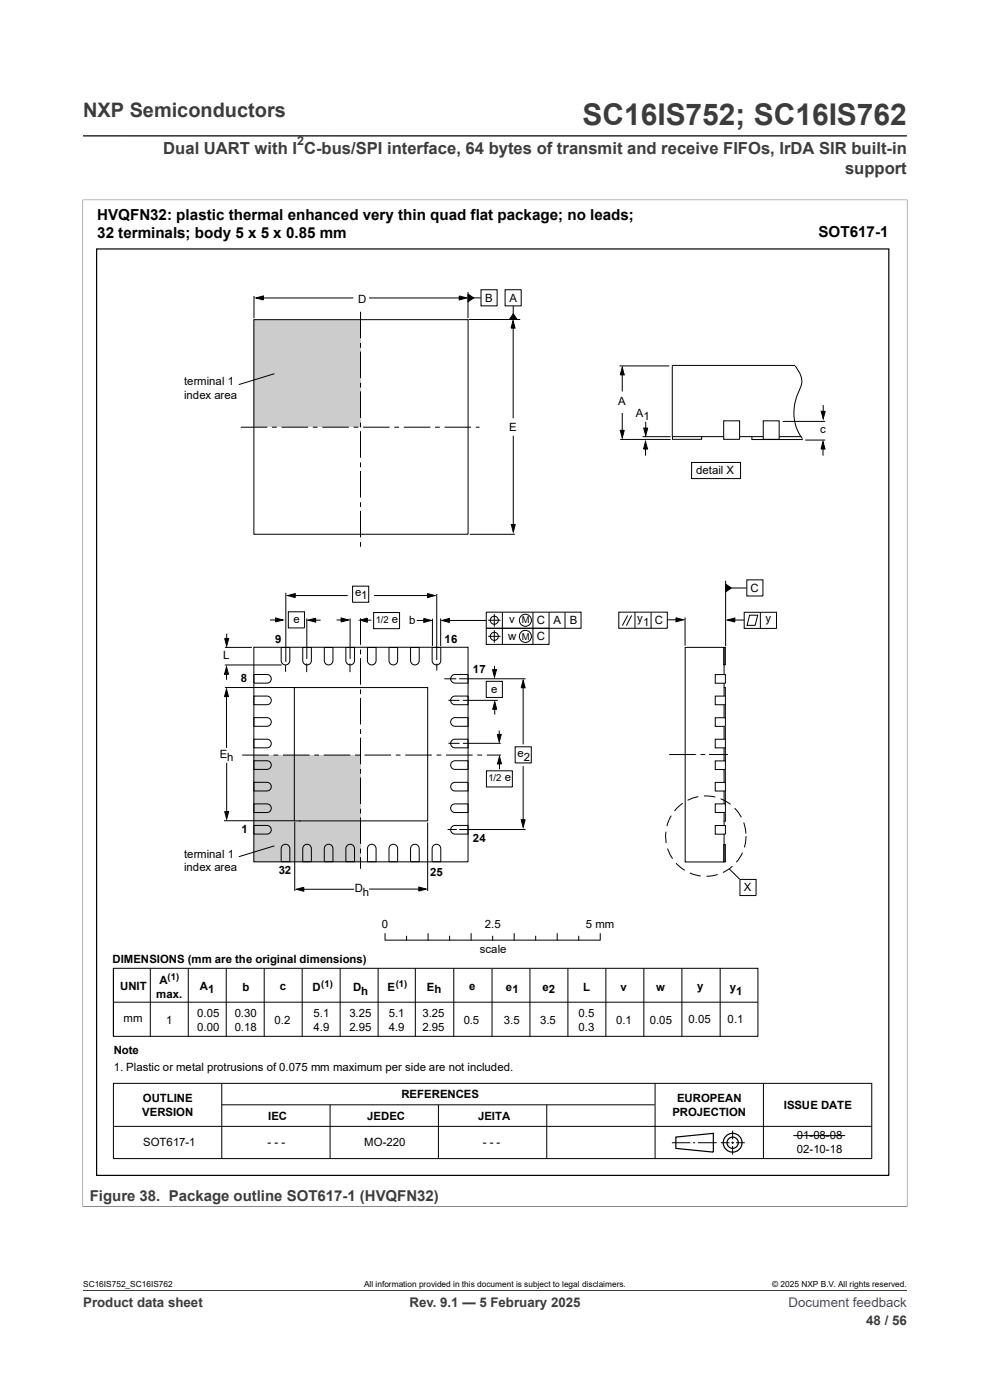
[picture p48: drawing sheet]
<svg xmlns="http://www.w3.org/2000/svg" width="210mm" height="297mm" viewBox="0 0 210 297" stroke-linecap="round" stroke-linejoin="round" font-family="sans-serif">
<defs><g id="words">
<text font-size="6.3" fill="#3c3c3c" x="123.6" y="26.6">SC16IS752; SC16IS762</text>
<text font-size="4.2" fill="#3c3c3c" x="17.6" y="24.8">NXP Semiconductors</text>
<g font-size="3.5" fill="#3c3c3c">
<text x="34.6" y="32.6">Dual UART with I C-bus/SPI interface, 64 bytes of transmit and receive FIFOs, IrDA SIR built-in</text>
<text x="179.2" y="36.8">support</text>
</g>
<g font-size="3.2">
<text x="20.6" y="46.6">HVQFN32: plastic thermal enhanced very thin quad flat package; no leads;</text>
<text x="20.6" y="50.5">32 terminals; body 5 x 5 x 0.85 mm</text>
<text x="173.6" y="50.3">SOT617-1</text>
</g>
<text font-size="3.2" fill="#3c3c3c" x="19" y="254.8">Figure 38. Package outline SOT617-1 (HVQFN32)</text>
<g font-size="2.8" fill="#3c3c3c">
<text x="17.6" y="277.3">Product data sheet</text>
<text x="86.8" y="277.3">Rev. 9.1 — 5 February 2025</text>
<text x="183.7" y="281">48 / 56</text>
</g>
<text font-size="2.8" fill="#00f" x="167.3" y="277.3">Document feedback</text>
<text font-size="2.6" fill="#3c3c3c" x="63" y="30.8">2</text>
<g font-size="2.4">
<text x="75.9" y="64.2">D</text>
<text x="102.9" y="64">B</text>
<text x="108.1" y="64">A</text>
<text x="39.1" y="81.7">terminal 1</text>
<text x="39.1" y="84.7">index area</text>
<text x="131.1" y="85.9">A</text>
<text x="134.9" y="88.4">A</text>
<text x="136.5" y="89.2">1</text>
<text x="108" y="91.5">E</text>
<text x="174" y="91.9">c</text>
<text x="147.7" y="100.6">detail X</text>
<text x="159.2" y="125.5">C</text>
<text x="75.3" y="126.4">e</text>
<text x="76.6" y="127.2">1</text>
<text x="135.2" y="131.9">y</text>
<text x="162.4" y="131.9">y</text>
<text x="58.4" y="136.4">9</text>
<text x="62.2" y="132.2">e</text>
<text x="83.1" y="132.2">e</text>
<text x="86.8" y="132.4">b</text>
<text x="94.3" y="136.4">16</text>
<text x="107.8" y="135.7">w</text>
<text x="108" y="132.3">v</text>
<text x="113.9" y="132.4">C</text>
<text x="113.9" y="135.7">C</text>
<text x="117.4" y="132.4">A</text>
<text x="120.9" y="132.4">B</text>
<text x="136.4" y="132.8">1</text>
<text x="138.9" y="132.4">C</text>
<text x="47.4" y="139.9">L</text>
<text x="100.3" y="142.9">17</text>
<text x="51.1" y="144.8">8</text>
<text x="104.2" y="146.9">e</text>
<text x="46.6" y="160.8">E</text>
<text x="48.2" y="161.5">h</text>
<text x="109.8" y="160.6">e</text>
<text x="111.1" y="161.3">2</text>
<text x="107.1" y="165.8">e</text>
<text x="51.2" y="176.6">1</text>
<text x="100.3" y="178.7">24</text>
<text x="39.1" y="181.9">terminal 1</text>
<text x="39.1" y="184.8">index area</text>
<text x="59.1" y="185.5">32</text>
<text x="91.2" y="185.9">25</text>
<text x="75.2" y="189.2">D</text>
<text x="77" y="190">h</text>
<text x="157.8" y="189.1">X</text>
<text x="81" y="196.8">0</text>
<text x="102.9" y="196.8">2.5</text>
<text x="124.3" y="196.8">5 mm</text>
<text x="101.8" y="202.2">scale</text>
<text x="23.9" y="204.2">DIMENSIONS (mm are the original dimensions)</text>
<text x="25.5" y="209.9">UNIT</text>
<text x="33.8" y="208.7">A</text>
<text x="33.1" y="211.6">max.</text>
<text x="41.8" y="215.7">0.05</text>
<text x="42.4" y="210">A1</text>
<text x="49.8" y="215.7">0.30</text>
<text x="51.4" y="210.2">b</text>
<text x="59.4" y="210.1">c</text>
<text x="66.3" y="210.2">D</text>
<text x="66.5" y="215.7">5.1</text>
<text x="74.1" y="215.7">3.25</text>
<text x="74.9" y="210.2">D</text>
<text x="76.6" y="211.1">h</text>
<text x="82.2" y="210.2">E</text>
<text x="82.5" y="215.7">5.1</text>
<text x="89.6" y="215.7">3.25</text>
<text x="90.6" y="210.2">Eh</text>
<text x="99.5" y="210.1">e</text>
<text x="107.3" y="210.2">e1</text>
<text x="115.1" y="210.2">e2</text>
<text x="122.7" y="215.7">0.5</text>
<text x="123.7" y="210.2">L</text>
<text x="131.6" y="210.2">v</text>
<text x="139.2" y="210.2">w</text>
<text x="147.9" y="210.1">y</text>
<text x="154.8" y="210.2">y</text>
<text x="156.1" y="211.1">1</text>
<text x="26.2" y="216.8">mm</text>
<text x="35.2" y="217.2">1</text>
<text x="41.8" y="218.6">0.00</text>
<text x="49.8" y="218.6">0.18</text>
<text x="58.2" y="217.2">0.2</text>
<text x="66.5" y="218.6">4.9</text>
<text x="74.1" y="218.6">2.95</text>
<text x="82.5" y="218.6">4.9</text>
<text x="89.6" y="218.6">2.95</text>
<text x="98.4" y="217.2">0.5</text>
<text x="106.9" y="217.2">3.5</text>
<text x="114.6" y="217.2">3.5</text>
<text x="122.7" y="218.6">0.3</text>
<text x="130.7" y="217.2">0.1</text>
<text x="137.9" y="217.2">0.05</text>
<text x="146" y="217">0.05</text>
<text x="154.3" y="217">0.1</text>
<text x="24.1" y="223.6">Note</text>
<text x="24.1" y="227.3">1. Plastic or metal protrusions of 0.075 mm maximum per side are not included.</text>
<text x="30.3" y="233.7">OUTLINE</text>
<text x="85.2" y="233">REFERENCES</text>
<text x="143.6" y="233.7">EUROPEAN</text>
<text x="30.2" y="236.7">VERSION</text>
<text x="56.9" y="237.6">IEC</text>
<text x="77.9" y="237.6">JEDEC</text>
<text x="101.4" y="237.6">JEITA</text>
<text x="142.6" y="236.7">PROJECTION</text>
<text x="166.2" y="235.3">ISSUE DATE</text>
<text x="30.4" y="243.2">SOT617-1</text>
<text x="56.8" y="243.2">- - -</text>
<text x="77.3" y="243.2">MO-220</text>
<text x="102.4" y="243.2">- - -</text>
<text x="169" y="241.6">01-08-08</text>
<text x="169" y="244.6">02-10-18</text>
</g>
<g font-size="2">
<text x="79.7" y="132.2">1/2</text>
<text x="110.7" y="132.3">M</text>
<text x="110.7" y="135.7">M</text>
<text x="103.6" y="165.8">1/2</text>
<text x="35.6" y="207.9">(1)</text>
<text x="68.1" y="209.3">(1)</text>
<text x="83.9" y="209.3">(1)</text>
</g>
<g font-size="1.8">
<text x="17.6" y="273.1">SC16IS752_SC16IS762</text>
<text x="77.2" y="273.1">All information provided in this document is subject to legal disclaimers.</text>
<text x="163.8" y="273.1">© 2025 NXP B.V. All rights reserved.</text>
</g>
</g></defs>
<path d="M17.6 28.8h174.8M17.5 42.4h175M17.6 42.3v213.7M192.4 42.3v213.7M17.5 256h175" fill="none" stroke="#3c3c3c" stroke-width=".21"/>
<g fill="#ccc">
<path d="M53.8 160.2h22.7v22.7h-22.7z"/>
<path d="M53.9 67.8h22.7v22.7h-22.7z"/>
</g>
<g fill="none" stroke="#000" stroke-width=".21">
<path d="M53.9 67.8h45.4v45.5h-45.4zM53.9 62.8v4.7M54.3 63.2l1.6-.4v.8zM55.4 63.2h19.6M58.2 79.3l-7.5 2.3M76.5 66.1v5.7M76.5 72.8v1M76.5 74.6v5.6M78.3 63.2h19.6M97.4 62.8l1.6 .4-1.6 .4zM99.3 62.4l1.2 .8-1.2 .8zM99.3 61.9v5.6"/>
<path d="M99.4 67.8h10.9M99.8 63.2h2.2M102 61.5h3.5v3.4h-3.5zM107.1 61.5h3.5v3.4h-3.5zM108.8 68l.5 1.6h-.9zM108.9 69.1v19.7M108.9 64.9v2.3M108.9 66.6l.8 1.2h-1.6zM131.4 77.6h10.6M132 77.9l.4 1.6h-.8zM132 78.9v4.1M168.6 77.5h-26v15.1h27.3"/>
<path d="M168.6 77.6a4.4 4.4 0 0 1 .8 5.5 9.5 9.5 0 0 0 .8 9.9M51.1 90.6h5.6M57.7 90.6h1M59.7 90.6h5.6M66.4 90.6h1M68.4 90.6h5.6M75 90.6h1M76.5 81.2v1M76.5 83v5.7M76.5 89.7v1M76.5 91.5v5.6M76.5 98.1v1"/>
<path d="M76.5 99.9v5.6M77 90.6h5.6M83.6 90.6h1.1M85.7 90.6h5.6M92.3 90.6h1M94.3 90.6h5.6M100.9 90.6h.8M108.9 92.4v19.2M131.5 93.2h10.8M131.6 91.3h.8l-.4 1.6zM132 87.6v4.2M136.3 92.6h5.9"/>
<path d="M136.5 90.8h.9l-.4 1.6zM136.9 93.7l.5 1.6h-.9zM136.9 94.6v2.1M137 89.5v1.8M146.7 98.1h10.4v3.4h-10.4zM166.1 89.4h8.9M174.2 87.3h.8l-.4 1.5zM174.6 93.7l.4 1.6h-.8zM174.6 94.6v2.1M174.6 85.9v1.9M76.5 106.6v1M76.5 108.4v5.6"/>
<path d="M76.5 115v1M99.7 113.3h9.5M108.5 111.3h.8l-.4 1.5zM47.7 135.5h.8l-.4 1.6zM47.7 137.3h5.7M48.1 134.4v1.9M53.8 137.3h45.5v45.5h-45.5zM57.3 131.5h2M58.4 131.1l1.6 .4-1.6 .4zM59.6 137.4h1.9v2.7a.92 .92 0 0 1-.9 1 .92 .92 0 0 1-1-1zM60.6 125.8v14.6M61 126.3l1.6-.4v.9z"/>
<path d="M61.2 129.8h3.4v3.4h-3.4zM62 126.3h11.8M64.2 137.4h1.9v2.7a.92 .92 0 0 1-1 1 .92 .92 0 0 1-.9-1zM65.1 131.2v8.6M65.4 131.6l1.6-.5v.9zM66.2 131.6h1.8M68.8 137.4h1.8v2.7a.92 .92 0 0 1-.9 1 .92 .92 0 0 1-.9-1zM71.4 131.5h1.8M72.4 131.1l1.5 .4-1.5 .4zM73.4 137.4h1.8v2.7a.92 .92 0 0 1-.9 1 .92 .92 0 0 1-.9-1zM74.3 131.2v8.6M74.8 124.3h3.4v3.5h-3.4z"/>
<path d="M76.3 131.6l1.6-.5v.9zM76.5 131.2v5.6M76.5 137.8v1M76.5 139.6v5.6M77.1 131.6h1.7M77.9 137.4h1.9v2.7a.92 .92 0 0 1-.9 1 .92 .92 0 0 1-1-1zM79.3 126.3h12.5M82.5 137.4h1.8v2.7a.92 .92 0 0 1-.9 1 .92 .92 0 0 1-.9-1zM87.1 137.4h1.8v2.7a.92 .92 0 0 1-.9 1 .92 .92 0 0 1-.9-1zM88.4 131.6h2.1M89.9 131.2l1.6 .4-1.6 .4zM90.7 125.9l1.6 .4-1.6 .5z"/>
<path d="M91.7 137.4h1.8v2.7a.92 .92 0 0 1-.9 1 .92 .92 0 0 1-.9-1zM91.7 131.3v5.7M92.6 126v14M93.5 131.2v5.9M131.3 129.9h10.3v3.4h-10.3zM133.1 130.6l-1.1 2.1M134 130.6l-1.1 2.1M134.7 129.9v3.4M138.1 129.9v3.4M141.6 131.5h2.4M143.4 131.1l1.6 .4-1.6 .4zM145.3 131v6"/>
<path d="M145.3 137.3h8.3v45.6h-8.3zM153.9 123.9l1.2 .8-1.2 .9zM153.9 123.2v13.9M154.3 131.5l1.6-.4v.9zM154.4 124.7h4M154.8 131.5h3M157.9 129.9h6.8v3.4h-6.8zM158.4 123h3.4v3.4h-3.4zM159 130.5h1.7l-.5 2.2h-1.7zM161.3 129.9v3.4M47.7 141.1h12.1M47.7 145.9h14.9"/>
<path d="M48 141.5l.5 1.5h-.9zM48 146.2l.5 1.6h-.9zM48 142.2v2M48 146.9v11.8M53.8 152.2h2.8a.92 .92 0 0 1 .9 1 .92 .92 0 0 1-.9 .9h-2.8zM53.8 156.8h2.8a.92 .92 0 0 1 .9 .9 .92 .92 0 0 1-.9 .9h-2.8zM53.8 143.1h2.8a.92 .92 0 0 1 .9 .9 .92 .92 0 0 1-.9 .9h-2.8zM53.8 147.7h2.8a.92 .92 0 0 1 .9 .9 .92 .92 0 0 1-.9 .9h-2.8zM60.6 141.1v1.4M65.1 140.7v1.9M74.2 140.7v1.9M76.5 146.2v1.1"/>
<path d="M76.5 148.1v5.6M76.5 154.7v1M76.5 156.5v5.6M92.7 140.8v1.5M94.2 144h2.6M95.1 148.6h2.4M95.1 157.7h2.4M95.9 157.1l.6-.3h2.8v1.8h-2.8a.92 .92 0 0 1-.8-.5 .92 .92 0 0 1 .2-1zM95.9 152.5l.6-.3h2.8v1.9h-2.8a.92 .92 0 0 1-.8-.6 .92 .92 0 0 1 .2-1zM95.9 147.9l.6-.2h2.8v1.8h-2.8a.92 .92 0 0 1-.8-.6 .92 .92 0 0 1 .2-1zM95.9 143.4l.6-.3h2.8v1.8h-2.8a.92 .92 0 0 1-.8-.5 .92 .92 0 0 1 .2-1zM97.4 144h14.1"/>
<path d="M98.2 148.6h7.4M98.2 157.7h8M103.1 144.5h3.5v3.5h-3.5zM104.5 142.1h.8l-.4 1.5zM104.9 141.2v2M104.9 148.9l.5 1.6h-.9zM104.9 149.8v1.8M105.5 155.8h.8l-.4 1.6zM105.9 155v1.9M109.3 158.4h3.4v3.4h-3.4zM111 144.3l.4 1.6h-.9zM111 145.3v12.6"/>
<path d="M47.5 174.1h14.9M47.7 172.2h.8l-.4 1.6zM48.1 161.8v11.1M51.4 160.2h5.6M53.8 161.4h2.8a.92 .92 0 0 1 .9 .9 .92 .92 0 0 1-.9 .9h-2.8zM53.8 166h2.8a.92 .92 0 0 1 .9 .9 .92 .92 0 0 1-.9 .9h-2.8zM53.8 170.5h2.8a.92 .92 0 0 1 .9 1 .92 .92 0 0 1-.9 .9h-2.8zM53.8 175.1h2.8a.92 .92 0 0 1 .9 .9 .92 .92 0 0 1-.9 .9h-2.8zM58 160.2h1M58.2 179.4l-7.5 2.3M59.9 179.4a.92 .92 0 0 1 1-.2 .92 .92 0 0 1 .6 .8v2.8h-1.9v-2.8zM60 160.2h5.7"/>
<path d="M62.5 174.4v14.6M64.5 179.4a.92 .92 0 0 1 1-.2 .92 .92 0 0 1 .6 .8v2.8h-1.9v-2.8zM66.7 160.2h1M68.7 160.2h5.6M69.1 179.4a.92 .92 0 0 1 1-.2 .92 .92 0 0 1 .5 .8v2.8h-1.8v-2.8zM73.6 179.4a.92 .92 0 0 1 1-.2 .92 .92 0 0 1 .6 .8v2.8h-1.8v-2.8zM75.3 160.2h1M76.4 160.2h.1M76.5 163.1v1M76.5 164.9v5.7M76.5 171.6v1M76.5 173.4v5.6"/>
<path d="M77.3 160.2h5.7M78.2 179.4a.92 .92 0 0 1 1-.2 .92 .92 0 0 1 .6 .8v2.8h-1.9v-2.8zM82.8 179.4a.92 .92 0 0 1 1-.2 .92 .92 0 0 1 .5 .8v2.8h-1.8v-2.8zM84 160.2h1M86 160.2h5.6M87.4 179.4a.92 .92 0 0 1 1-.2 .92 .92 0 0 1 .5 .8v2.8h-1.8v-2.8zM90.7 174.5v14.5M91.9 179.4a.92 .92 0 0 1 1-.2 .92 .92 0 0 1 .6 .8v2.8h-1.8v-2.8zM92.6 160.2h1M94.6 160.2h5.6M94.9 176h2M95.9 166.2l.6-.2h2.8v1.8h-2.8a.92 .92 0 0 1-.8-.6 .92 .92 0 0 1 .2-1z"/>
<path d="M95.9 161.7l.6-.3h2.8v1.8h-2.8a.92 .92 0 0 1-.8-.5 .92 .92 0 0 1 .2-1zM95.9 175.4l.6-.3h2.8v1.8h-2.8a.92 .92 0 0 1-.8-.5 .92 .92 0 0 1 .2-1zM95.9 170.8l.6-.3h2.8v1.9h-2.8a.92 .92 0 0 1-.8-.6 .92 .92 0 0 1 .2-1zM97.4 176h14.1M101.2 160.2h1.1M103.3 160.2h3M105.9 160.5l.5 1.6h-.9zM105.9 161.4v1.8M110.5 173.9h.9l-.4 1.6zM111 162.5v12.5M141.3 176.4v2.4M142 160.1h5.6"/>
<path d="M142.4 173l-.9 2.3M144.8 170.4l-1.7 1.7M148.1 169l-2.3 .8M148.6 160.1h1M149.3 168.9l2.4 .2M150.4 160.1h4M152.9 169.5l2 1.1M155.8 171.4l1.5 2M157.7 174.5l.5 2.3M158.3 177.4l-.4 2.4M62.9 188.7l1.5-.5v.9zM63.6 188.7h11.5"/>
<path d="M76.5 180v1M76.5 181.8v2.5M78.3 188.6h11.3M81.7 198.1v1.3h45.6M86.2 198.6v.8M88.8 188.2l1.6 .4-1.6 .4zM90.8 198.1v1.3M95.4 198.6v.8M99.9 198.1v1.3M104.5 198.6v.8M109.1 198.1v1.3M113.6 198.6v.8"/>
<path d="M118.2 198.1v1.3M122.8 198.6v.8M127.3 198.1v1.3M141.6 180l1.1 2.2M143.4 183.1l1.9 1.5M146.3 185.2l2.3 .6M152.2 185.5l-2.3 .4M154.7 184.3l2.2 2.2M155.4 183.8l-2 1.3M157 186.6h3.4v3.4h-3.4zM157.5 180.9l-1.3 2M24.1 205.4h136.7v14.5h-136.7z"/>
<path d="M24.1 205.4v14.4M24.1 212.6h136.7M31.9 205.4v14.4M39.9 205.4v14.4M48 205.4v14.4M56 205.4v14.4M64.1 205.4v14.4M72.2 205.4v14.4M80.2 205.4v14.4M88.1 205.4v14.4M96.3 205.4v14.4M112.4 205.4v14.4"/>
<path d="M120.5 205.4v14.4M128.5 205.4v14.4M136.6 205.4v14.4M144.6 205.4v14.4M152.8 205.4v14.4M24.1 229.8h160.8v16h-160.8zM24.1 239h160.8M47 229.9v15.9M47.1 234.4h91.8M70 234.4v11.4M93 234.4v11.4M116 234.4v11.4"/>
<path d="M139 229.9v15.9M155.4 239.9v1.8M161.9 229.9v15.9M142.5 242.4h3.9M147 242.4h.5M148 242.4h4M152.9 242.4h1.8M155.1 242.4h.6M155.4 242.2v.5M155.4 243.1v1.9M156.1 242.4h1.9"/>
</g>
<g fill="none" stroke="#000" stroke-width=".25">
<path d="M20.5 52.8h168v196.5h-168zM143.4 241.2l7.9-.8v4l-7.9-.8z"/>
<circle cx="155.4" cy="242.4" r="1.2"/>
<circle cx="155.4" cy="242.4" r="1.99"/>
</g>
<g fill="#000">
<path d="M54.3 63.2l1.6-.4v.8zM97.4 62.8l1.6 .4-1.6 .4zM99.3 62.4l1.2 .8-1.2 .8zM108.9 66.6l.8 1.2h-1.6zM108.8 68l.5 1.6h-.9zM132 77.9l.4 1.6h-.8zM131.6 91.3h.8l-.4 1.6zM136.9 93.7l.5 1.6h-.9zM136.5 90.8h.9l-.4 1.6zM174.6 93.7l.4 1.6h-.8zM174.2 87.3h.8l-.4 1.5zM108.5 111.3h.8l-.4 1.5z"/>
<path d="M47.7 135.5h.8l-.4 1.6zM58.4 131.1l1.6 .4-1.6 .4zM61 126.3l1.6-.4v.9zM65.4 131.6l1.6-.5v.9zM72.4 131.1l1.5 .4-1.5 .4zM76.3 131.6l1.6-.5v.9zM89.9 131.2l1.6 .4-1.6 .4zM90.7 125.9l1.6 .4-1.6 .5zM143.4 131.1l1.6 .4-1.6 .4zM153.9 123.9l1.2 .8-1.2 .9zM154.3 131.5l1.6-.4v.9zM48 141.5l.5 1.5h-.9z"/>
<path d="M48 146.2l.5 1.6h-.9zM104.5 142.1h.8l-.4 1.5zM104.9 148.9l.5 1.6h-.9zM105.5 155.8h.8l-.4 1.6zM111 144.3l.4 1.6h-.9zM47.7 172.2h.8l-.4 1.6zM105.9 160.5l.5 1.6h-.9zM110.5 173.9h.9l-.4 1.6zM62.9 188.7l1.5-.5v.9zM88.8 188.2l1.6 .4-1.6 .4z"/>
</g>
<path d="M153.5 89.3h3.4v3.9h-3.4z" fill="#fff"/>
<path d="M153.5 89.3h3.4v3.9h-3.4z" fill="none" stroke="#000" stroke-width=".21"/>
<path d="M142.6 92.6h6.2v.6h-6.2z" fill="#fff"/>
<path d="M142.6 92.6h6.2v.6h-6.2z" fill="none" stroke="#000" stroke-width=".21"/>
<path d="M161.9 89.3h3.4v3.9h-3.4z" fill="#fff"/>
<g fill="none" stroke="#000" stroke-width=".21">
<path d="M161.9 89.3h3.4v3.9h-3.4zM79.3 129.9h5.5v3.5h-5.5zM93.7 131.6l1.6-.4v.8zM94.2 131.6h8.9M103.1 129.9h20.2v3.4h-20.2zM103.1 133.3h13.4v3.4h-13.4zM103.6 131.6h2.6M103.6 135h2.6M104.9 130.3v2.6M104.9 133.7v2.6M106.6 129.9v6.8M113 129.9v6.8"/>
<path d="M116.5 129.9v3.4M119.9 129.9v3.3M62.4 145.9h28.3v28.2h-28.3zM153.5 145.9h.4v28.3h-.4M63.5 174.1h.2M103.2 163.5h5.5v3.4h-5.5zM104.4 205.5v14.4M168.3 240.9h11"/>
<circle cx="104.9" cy="135" r=".85"/>
<circle cx="104.9" cy="131.6" r=".85"/>
<circle cx="111.4" cy="135" r="1.28"/>
<circle cx="111.4" cy="131.6" r="1.28"/>
</g>
<path d="M93.7 131.6l1.6-.4v.8z" fill="#000"/>
<path d="M151.7 175.1h2.2v1.9h-2.2z" fill="#fff"/>
<path d="M151.7 175.1h2.2v1.9h-2.2z" fill="none" stroke="#000" stroke-width=".21"/>
<path d="M151.7 170.5h2.2v1.9h-2.2z" fill="#fff"/>
<path d="M151.7 170.5h2.2v1.9h-2.2z" fill="none" stroke="#000" stroke-width=".21"/>
<path d="M151.7 166h2.2v1.8h-2.2z" fill="#fff"/>
<path d="M151.7 166h2.2v1.8h-2.2z" fill="none" stroke="#000" stroke-width=".21"/>
<path d="M151.7 161.4h2.2v1.8h-2.2z" fill="#fff"/>
<path d="M151.7 161.4h2.2v1.8h-2.2z" fill="none" stroke="#000" stroke-width=".21"/>
<path d="M151.7 156.8h2.2v1.9h-2.2z" fill="#fff"/>
<path d="M151.7 156.8h2.2v1.9h-2.2z" fill="none" stroke="#000" stroke-width=".21"/>
<path d="M151.7 152.3h2.2v1.8h-2.2z" fill="#fff"/>
<path d="M151.7 152.3h2.2v1.8h-2.2z" fill="none" stroke="#000" stroke-width=".21"/>
<path d="M151.7 147.7h2.2v1.8h-2.2z" fill="#fff"/>
<path d="M151.7 147.7h2.2v1.8h-2.2z" fill="none" stroke="#000" stroke-width=".21"/>
<path d="M151.7 143.1h2.2v1.8h-2.2z" fill="#fff"/>
<path d="M159.5 92.6v.6h10.8M170.8 93.4h4.2M153.5 137.3h.4v3.7h-.4zM151.7 143.1h2.2v1.8h-2.2zM153.5 179.2h.4v3.7h-.4z" fill="none" stroke="#000" stroke-width=".21"/>
<path d="M17.6 273.8h174.8" fill="none" stroke="#3c3c3c" stroke-width=".21"/>
<use href="#words"/>
</svg>
